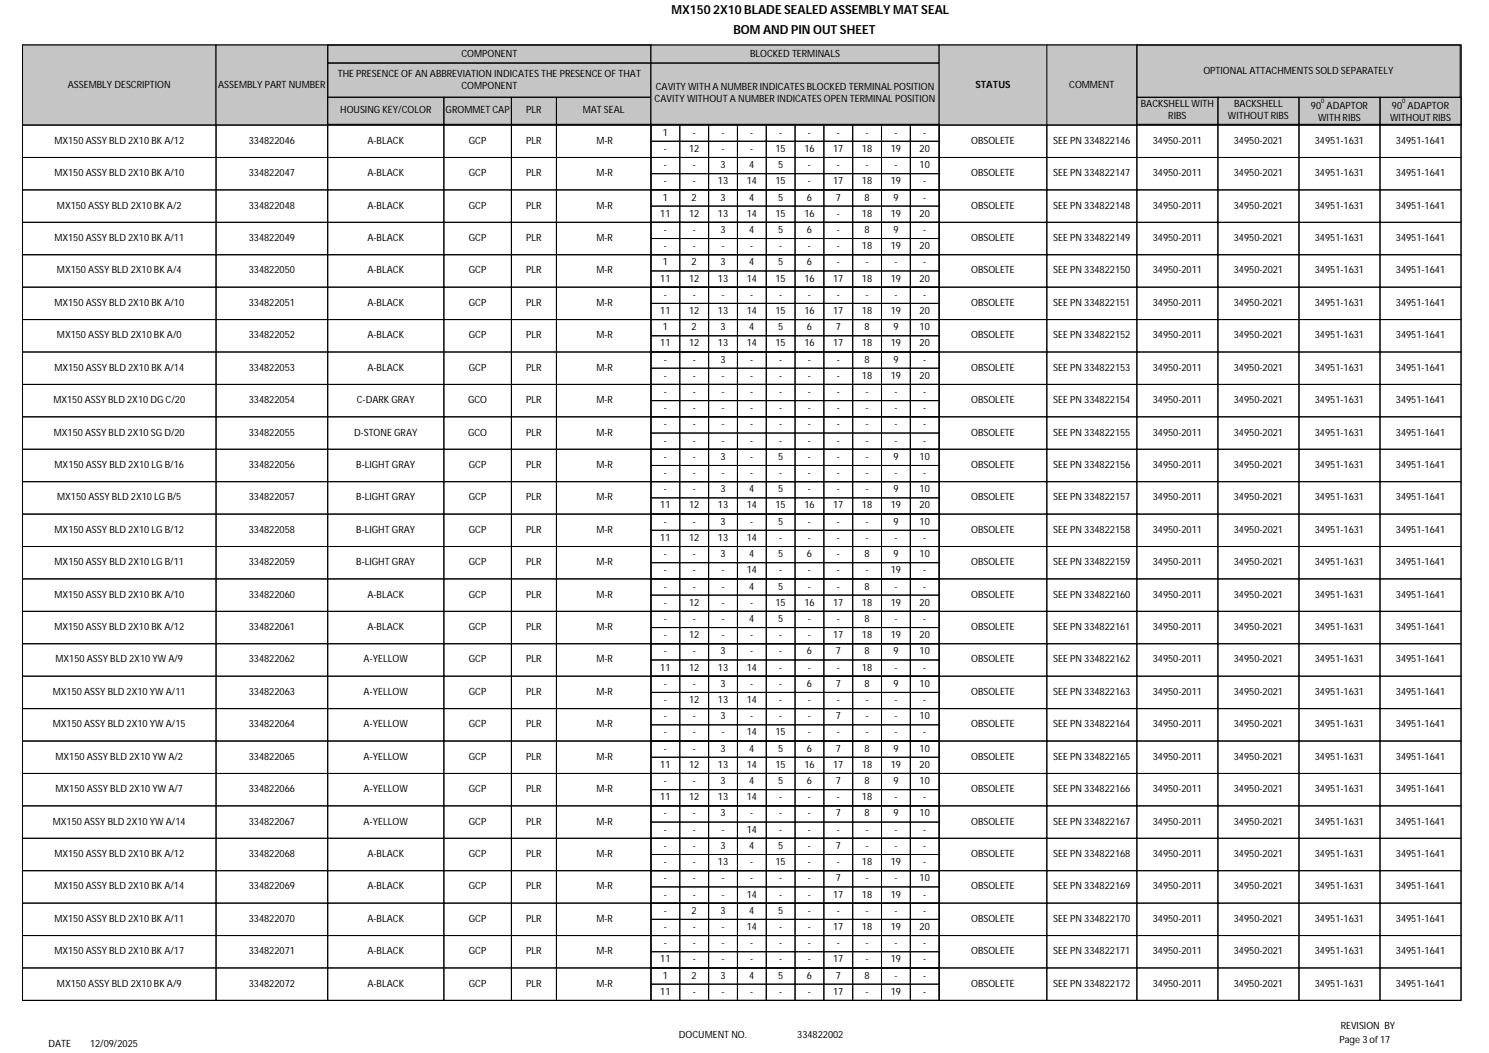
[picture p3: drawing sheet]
<svg xmlns="http://www.w3.org/2000/svg" width="420mm" height="297mm" viewBox="0 0 420 297" stroke-linecap="round" stroke-linejoin="round" font-family="sans-serif">
<defs><g id="words">
<g font-size="3.5">
<text x="189.4" y="4.1">MX150 2X10 BLADE SEALED ASSEMBLY MAT SEAL</text>
<text x="206.9" y="9.5">BOM AND PIN OUT SHEET</text>
</g>
<g font-size="2.8">
<text x="130.1" y="15.9">COMPONENT</text>
<text x="211.6" y="16">BLOCKED TERMINALS</text>
<text x="95.3" y="21.6">THE PRESENCE OF AN ABBREVIATION INDICATES THE PRESENCE OF THAT</text>
<text x="339.4" y="20.8">OPTIONAL ATTACHMENTS SOLD SEPARATELY</text>
<text x="19.1" y="24.7">ASSEMBLY DESCRIPTION</text>
<text x="61.5" y="24.7">ASSEMBLY PART NUMBER</text>
<text x="130.1" y="25">COMPONENT</text>
<text x="184.7" y="28.8">CAVITY WITHOUT A NUMBER INDICATES OPEN TERMINAL POSITION</text>
<text x="185" y="25.4">CAVITY WITH A NUMBER INDICATES BLOCKED TERMINAL POSITION</text>
<text x="275.1" y="24.7">STATUS</text>
<text x="301.6" y="24.7">COMMENT</text>
<text x="95.9" y="31.9">HOUSING KEY/COLOR</text>
<text x="125.7" y="31.9">GROMMET CAP</text>
<text x="148.4" y="31.9">PLR</text>
<text x="164.4" y="31.9">MAT SEAL</text>
<text x="321.8" y="30.3">BACKSHELL WITH</text>
<text x="329.5" y="33.6">RIBS</text>
<text x="346.4" y="33.6">WITHOUT RIBS</text>
<text x="348.1" y="30.3">BACKSHELL</text>
<text x="369.8" y="30.7">90 ADAPTOR</text>
<text x="371.8" y="34.1">WITH RIBS</text>
<text x="392.1" y="34.1">WITHOUT RIBS</text>
<text x="392.6" y="30.7">90 ADAPTOR</text>
<text x="15.3" y="40.5">MX150 ASSY BLD 2X10 BK A/12</text>
<text x="70.2" y="40.5">334822046</text>
<text x="103.6" y="40.5">A-BLACK</text>
<text x="132.2" y="40.5">GCP</text>
<text x="148.4" y="40.5">PLR</text>
<text x="168.3" y="40.5">M-R</text>
<text x="187" y="38.3">1</text>
<text x="195.4" y="38.3">-</text>
<text x="203.5" y="38.3">-</text>
<text x="211.6" y="38.3">-</text>
<text x="219.8" y="38.3">-</text>
<text x="227.9" y="38.3">-</text>
<text x="236" y="38.3">-</text>
<text x="244.1" y="38.3">-</text>
<text x="252.3" y="38.3">-</text>
<text x="260.4" y="38.3">-</text>
<text x="273.9" y="40.5">OBSOLETE</text>
<text x="297.1" y="40.5">SEE PN 334822146</text>
<text x="325.2" y="40.5">34950-2011</text>
<text x="348" y="40.5">34950-2021</text>
<text x="370.9" y="40.5">34951-1631</text>
<text x="393.7" y="40.5">34951-1641</text>
<text x="187.3" y="47.4">-</text>
<text x="187.3" y="42.8">-</text>
<text x="194.4" y="42.8">12</text>
<text x="195.4" y="47.4">-</text>
<text x="203.2" y="47.4">3</text>
<text x="203.5" y="42.8">-</text>
<text x="211.3" y="47.4">4</text>
<text x="211.6" y="42.8">-</text>
<text x="218.8" y="42.8">15</text>
<text x="219.5" y="47.4">5</text>
<text x="226.9" y="42.8">16</text>
<text x="227.9" y="47.4">-</text>
<text x="235" y="42.8">17</text>
<text x="236" y="47.4">-</text>
<text x="243.1" y="42.8">18</text>
<text x="244.1" y="47.4">-</text>
<text x="251.3" y="42.8">19</text>
<text x="252.3" y="47.4">-</text>
<text x="259.4" y="42.8">20</text>
<text x="259.4" y="47.4">10</text>
<text x="15.3" y="49.7">MX150 ASSY BLD 2X10 BK A/10</text>
<text x="70.2" y="49.7">334822047</text>
<text x="103.6" y="49.7">A-BLACK</text>
<text x="132.2" y="49.7">GCP</text>
<text x="148.4" y="49.7">PLR</text>
<text x="168.3" y="49.7">M-R</text>
<text x="187.3" y="52">-</text>
<text x="195.4" y="52">-</text>
<text x="202.5" y="52">13</text>
<text x="210.6" y="52">14</text>
<text x="218.8" y="52">15</text>
<text x="227.9" y="52">-</text>
<text x="235" y="52">17</text>
<text x="243.1" y="52">18</text>
<text x="251.3" y="52">19</text>
<text x="260.4" y="52">-</text>
<text x="273.9" y="49.7">OBSOLETE</text>
<text x="297.1" y="49.7">SEE PN 334822147</text>
<text x="325.2" y="49.7">34950-2011</text>
<text x="348" y="49.7">34950-2021</text>
<text x="370.9" y="49.7">34951-1631</text>
<text x="393.7" y="49.7">34951-1641</text>
<text x="16.1" y="58.8">MX150 ASSY BLD 2X10 BK A/2</text>
<text x="70.2" y="58.8">334822048</text>
<text x="103.6" y="58.8">A-BLACK</text>
<text x="132.2" y="58.8">GCP</text>
<text x="148.4" y="58.8">PLR</text>
<text x="168.3" y="58.8">M-R</text>
<text x="187" y="56.6">1</text>
<text x="195.1" y="56.6">2</text>
<text x="203.2" y="56.6">3</text>
<text x="211.3" y="56.6">4</text>
<text x="219.5" y="56.6">5</text>
<text x="227.6" y="56.6">6</text>
<text x="235.7" y="56.6">7</text>
<text x="243.9" y="56.6">8</text>
<text x="252" y="56.6">9</text>
<text x="260.4" y="56.6">-</text>
<text x="273.9" y="58.8">OBSOLETE</text>
<text x="297.1" y="58.8">SEE PN 334822148</text>
<text x="325.2" y="58.8">34950-2011</text>
<text x="348" y="58.8">34950-2021</text>
<text x="370.9" y="58.8">34951-1631</text>
<text x="393.7" y="58.8">34951-1641</text>
<text x="186.2" y="61.1">11</text>
<text x="187.3" y="65.7">-</text>
<text x="194.4" y="61.1">12</text>
<text x="195.4" y="65.7">-</text>
<text x="202.5" y="61.1">13</text>
<text x="203.2" y="65.7">3</text>
<text x="210.6" y="61.1">14</text>
<text x="211.3" y="65.7">4</text>
<text x="218.8" y="61.1">15</text>
<text x="219.5" y="65.7">5</text>
<text x="226.9" y="61.1">16</text>
<text x="227.6" y="65.7">6</text>
<text x="236" y="61.1">-</text>
<text x="236" y="65.7">-</text>
<text x="243.1" y="61.1">18</text>
<text x="243.9" y="65.7">8</text>
<text x="251.3" y="61.1">19</text>
<text x="252" y="65.7">9</text>
<text x="259.4" y="61.1">20</text>
<text x="260.4" y="65.7">-</text>
<text x="15.3" y="68">MX150 ASSY BLD 2X10 BK A/11</text>
<text x="70.2" y="68">334822049</text>
<text x="103.6" y="68">A-BLACK</text>
<text x="132.2" y="68">GCP</text>
<text x="148.4" y="68">PLR</text>
<text x="168.3" y="68">M-R</text>
<text x="187.3" y="70.3">-</text>
<text x="195.4" y="70.3">-</text>
<text x="203.5" y="70.3">-</text>
<text x="211.6" y="70.3">-</text>
<text x="219.8" y="70.3">-</text>
<text x="227.9" y="70.3">-</text>
<text x="236" y="70.3">-</text>
<text x="243.1" y="70.3">18</text>
<text x="251.3" y="70.3">19</text>
<text x="259.4" y="70.3">20</text>
<text x="273.9" y="68">OBSOLETE</text>
<text x="297.1" y="68">SEE PN 334822149</text>
<text x="325.2" y="68">34950-2011</text>
<text x="348" y="68">34950-2021</text>
<text x="370.9" y="68">34951-1631</text>
<text x="393.7" y="68">34951-1641</text>
<text x="16.1" y="77.1">MX150 ASSY BLD 2X10 BK A/4</text>
<text x="70.2" y="77.1">334822050</text>
<text x="103.6" y="77.1">A-BLACK</text>
<text x="132.2" y="77.1">GCP</text>
<text x="148.4" y="77.1">PLR</text>
<text x="168.3" y="77.1">M-R</text>
<text x="187" y="74.8">1</text>
<text x="195.1" y="74.8">2</text>
<text x="203.2" y="74.8">3</text>
<text x="211.3" y="74.8">4</text>
<text x="219.5" y="74.8">5</text>
<text x="227.6" y="74.8">6</text>
<text x="236" y="74.8">-</text>
<text x="244.1" y="74.8">-</text>
<text x="252.3" y="74.8">-</text>
<text x="260.4" y="74.8">-</text>
<text x="273.9" y="77.1">OBSOLETE</text>
<text x="297.1" y="77.1">SEE PN 334822150</text>
<text x="325.2" y="77.1">34950-2011</text>
<text x="348" y="77.1">34950-2021</text>
<text x="370.9" y="77.1">34951-1631</text>
<text x="393.7" y="77.1">34951-1641</text>
<text x="186.2" y="79.4">11</text>
<text x="187.3" y="84">-</text>
<text x="194.4" y="79.4">12</text>
<text x="195.4" y="84">-</text>
<text x="202.5" y="79.4">13</text>
<text x="203.5" y="84">-</text>
<text x="210.6" y="79.4">14</text>
<text x="211.6" y="84">-</text>
<text x="218.8" y="79.4">15</text>
<text x="219.8" y="84">-</text>
<text x="226.9" y="79.4">16</text>
<text x="227.9" y="84">-</text>
<text x="235" y="79.4">17</text>
<text x="236" y="84">-</text>
<text x="243.1" y="79.4">18</text>
<text x="244.1" y="84">-</text>
<text x="251.3" y="79.4">19</text>
<text x="252.3" y="84">-</text>
<text x="259.4" y="79.4">20</text>
<text x="260.4" y="84">-</text>
<text x="15.3" y="86.3">MX150 ASSY BLD 2X10 BK A/10</text>
<text x="70.2" y="86.3">334822051</text>
<text x="103.6" y="86.3">A-BLACK</text>
<text x="132.2" y="86.3">GCP</text>
<text x="148.4" y="86.3">PLR</text>
<text x="168.3" y="86.3">M-R</text>
<text x="186.2" y="88.6">11</text>
<text x="194.4" y="88.6">12</text>
<text x="202.5" y="88.6">13</text>
<text x="210.6" y="88.6">14</text>
<text x="218.8" y="88.6">15</text>
<text x="226.9" y="88.6">16</text>
<text x="235" y="88.6">17</text>
<text x="243.1" y="88.6">18</text>
<text x="251.3" y="88.6">19</text>
<text x="259.4" y="88.6">20</text>
<text x="273.9" y="86.3">OBSOLETE</text>
<text x="297.1" y="86.3">SEE PN 334822151</text>
<text x="325.2" y="86.3">34950-2011</text>
<text x="348" y="86.3">34950-2021</text>
<text x="370.9" y="86.3">34951-1631</text>
<text x="393.7" y="86.3">34951-1641</text>
<text x="16.1" y="95.4">MX150 ASSY BLD 2X10 BK A/0</text>
<text x="70.2" y="95.4">334822052</text>
<text x="103.6" y="95.4">A-BLACK</text>
<text x="132.2" y="95.4">GCP</text>
<text x="148.4" y="95.4">PLR</text>
<text x="168.3" y="95.4">M-R</text>
<text x="187" y="93.1">1</text>
<text x="195.1" y="93.1">2</text>
<text x="203.2" y="93.1">3</text>
<text x="211.3" y="93.1">4</text>
<text x="219.5" y="93.1">5</text>
<text x="227.6" y="93.1">6</text>
<text x="235.7" y="93.1">7</text>
<text x="243.9" y="93.1">8</text>
<text x="252" y="93.1">9</text>
<text x="259.4" y="93.1">10</text>
<text x="273.9" y="95.4">OBSOLETE</text>
<text x="297.1" y="95.4">SEE PN 334822152</text>
<text x="325.2" y="95.4">34950-2011</text>
<text x="348" y="95.4">34950-2021</text>
<text x="370.9" y="95.4">34951-1631</text>
<text x="393.7" y="95.4">34951-1641</text>
<text x="186.2" y="97.7">11</text>
<text x="194.4" y="97.7">12</text>
<text x="202.5" y="97.7">13</text>
<text x="210.6" y="97.7">14</text>
<text x="218.8" y="97.7">15</text>
<text x="226.9" y="97.7">16</text>
<text x="235" y="97.7">17</text>
<text x="243.1" y="97.7">18</text>
<text x="251.3" y="97.7">19</text>
<text x="259.4" y="97.7">20</text>
<text x="15.3" y="104.6">MX150 ASSY BLD 2X10 BK A/14</text>
<text x="70.2" y="104.6">334822053</text>
<text x="103.6" y="104.6">A-BLACK</text>
<text x="132.2" y="104.6">GCP</text>
<text x="148.4" y="104.6">PLR</text>
<text x="168.3" y="104.6">M-R</text>
<text x="187.3" y="102.3">-</text>
<text x="187.3" y="106.8">-</text>
<text x="195.4" y="102.3">-</text>
<text x="195.4" y="106.8">-</text>
<text x="203.2" y="102.3">3</text>
<text x="203.5" y="106.8">-</text>
<text x="211.6" y="102.3">-</text>
<text x="211.6" y="106.8">-</text>
<text x="219.8" y="102.3">-</text>
<text x="219.8" y="106.8">-</text>
<text x="227.9" y="102.3">-</text>
<text x="227.9" y="106.8">-</text>
<text x="236" y="102.3">-</text>
<text x="236" y="106.8">-</text>
<text x="243.1" y="106.8">18</text>
<text x="243.9" y="102.3">8</text>
<text x="251.3" y="106.8">19</text>
<text x="252" y="102.3">9</text>
<text x="259.4" y="106.8">20</text>
<text x="260.4" y="102.3">-</text>
<text x="273.9" y="104.6">OBSOLETE</text>
<text x="297.1" y="104.6">SEE PN 334822153</text>
<text x="325.2" y="104.6">34950-2011</text>
<text x="348" y="104.6">34950-2021</text>
<text x="370.9" y="104.6">34951-1631</text>
<text x="393.7" y="104.6">34951-1641</text>
<text x="15.1" y="113.7">MX150 ASSY BLD 2X10 DG C/20</text>
<text x="70.2" y="113.7">334822054</text>
<text x="100.6" y="113.7">C-DARK GRAY</text>
<text x="132" y="113.7">GCO</text>
<text x="148.4" y="113.7">PLR</text>
<text x="168.3" y="113.7">M-R</text>
<text x="187.3" y="111.4">-</text>
<text x="195.4" y="111.4">-</text>
<text x="203.5" y="111.4">-</text>
<text x="211.6" y="111.4">-</text>
<text x="219.8" y="111.4">-</text>
<text x="227.9" y="111.4">-</text>
<text x="236" y="111.4">-</text>
<text x="244.1" y="111.4">-</text>
<text x="252.3" y="111.4">-</text>
<text x="260.4" y="111.4">-</text>
<text x="273.9" y="113.7">OBSOLETE</text>
<text x="297.1" y="113.7">SEE PN 334822154</text>
<text x="325.2" y="113.7">34950-2011</text>
<text x="348" y="113.7">34950-2021</text>
<text x="370.9" y="113.7">34951-1631</text>
<text x="393.7" y="113.7">34951-1641</text>
<text x="187.3" y="116">-</text>
<text x="195.4" y="116">-</text>
<text x="203.5" y="116">-</text>
<text x="211.6" y="116">-</text>
<text x="219.8" y="116">-</text>
<text x="227.9" y="116">-</text>
<text x="236" y="116">-</text>
<text x="244.1" y="116">-</text>
<text x="252.3" y="116">-</text>
<text x="260.4" y="116">-</text>
<text x="15.2" y="122.8">MX150 ASSY BLD 2X10 SG D/20</text>
<text x="70.2" y="122.8">334822055</text>
<text x="99.9" y="122.8">D-STONE GRAY</text>
<text x="132" y="122.8">GCO</text>
<text x="148.4" y="122.8">PLR</text>
<text x="168.3" y="122.8">M-R</text>
<text x="187.3" y="120.6">-</text>
<text x="187.3" y="125.1">-</text>
<text x="195.4" y="120.6">-</text>
<text x="195.4" y="125.1">-</text>
<text x="203.5" y="120.6">-</text>
<text x="203.5" y="125.1">-</text>
<text x="211.6" y="120.6">-</text>
<text x="211.6" y="125.1">-</text>
<text x="219.8" y="120.6">-</text>
<text x="219.8" y="125.1">-</text>
<text x="227.9" y="120.6">-</text>
<text x="227.9" y="125.1">-</text>
<text x="236" y="120.6">-</text>
<text x="236" y="125.1">-</text>
<text x="244.1" y="120.6">-</text>
<text x="244.1" y="125.1">-</text>
<text x="252.3" y="120.6">-</text>
<text x="252.3" y="125.1">-</text>
<text x="260.4" y="120.6">-</text>
<text x="260.4" y="125.1">-</text>
<text x="273.9" y="122.8">OBSOLETE</text>
<text x="297.1" y="122.8">SEE PN 334822155</text>
<text x="325.2" y="122.8">34950-2011</text>
<text x="348" y="122.8">34950-2021</text>
<text x="370.9" y="122.8">34951-1631</text>
<text x="393.7" y="122.8">34951-1641</text>
<text x="15.4" y="132">MX150 ASSY BLD 2X10 LG B/16</text>
<text x="70.2" y="132">334822056</text>
<text x="100.5" y="132">B-LIGHT GRAY</text>
<text x="132.2" y="132">GCP</text>
<text x="148.4" y="132">PLR</text>
<text x="168.3" y="132">M-R</text>
<text x="187.3" y="129.7">-</text>
<text x="195.4" y="129.7">-</text>
<text x="203.2" y="129.7">3</text>
<text x="211.6" y="129.7">-</text>
<text x="219.5" y="129.7">5</text>
<text x="227.9" y="129.7">-</text>
<text x="236" y="129.7">-</text>
<text x="244.1" y="129.7">-</text>
<text x="252" y="129.7">9</text>
<text x="259.4" y="129.7">10</text>
<text x="273.9" y="132">OBSOLETE</text>
<text x="297.1" y="132">SEE PN 334822156</text>
<text x="325.2" y="132">34950-2011</text>
<text x="348" y="132">34950-2021</text>
<text x="370.9" y="132">34951-1631</text>
<text x="393.7" y="132">34951-1641</text>
<text x="187.3" y="134.3">-</text>
<text x="195.4" y="134.3">-</text>
<text x="203.5" y="134.3">-</text>
<text x="211.6" y="134.3">-</text>
<text x="219.8" y="134.3">-</text>
<text x="227.9" y="134.3">-</text>
<text x="236" y="134.3">-</text>
<text x="244.1" y="134.3">-</text>
<text x="252.3" y="134.3">-</text>
<text x="260.4" y="134.3">-</text>
<text x="16.1" y="141.1">MX150 ASSY BLD 2X10 LG B/5</text>
<text x="70.2" y="141.1">334822057</text>
<text x="100.5" y="141.1">B-LIGHT GRAY</text>
<text x="132.2" y="141.1">GCP</text>
<text x="148.4" y="141.1">PLR</text>
<text x="168.3" y="141.1">M-R</text>
<text x="186.2" y="143.4">11</text>
<text x="187.3" y="138.8">-</text>
<text x="194.4" y="143.4">12</text>
<text x="195.4" y="138.8">-</text>
<text x="202.5" y="143.4">13</text>
<text x="203.2" y="138.8">3</text>
<text x="210.6" y="143.4">14</text>
<text x="211.3" y="138.8">4</text>
<text x="218.8" y="143.4">15</text>
<text x="219.5" y="138.8">5</text>
<text x="226.9" y="143.4">16</text>
<text x="227.9" y="138.8">-</text>
<text x="235" y="143.4">17</text>
<text x="236" y="138.8">-</text>
<text x="243.1" y="143.4">18</text>
<text x="244.1" y="138.8">-</text>
<text x="251.3" y="143.4">19</text>
<text x="252" y="138.8">9</text>
<text x="259.4" y="138.8">10</text>
<text x="259.4" y="143.4">20</text>
<text x="273.9" y="141.1">OBSOLETE</text>
<text x="297.1" y="141.1">SEE PN 334822157</text>
<text x="325.2" y="141.1">34950-2011</text>
<text x="348" y="141.1">34950-2021</text>
<text x="370.9" y="141.1">34951-1631</text>
<text x="393.7" y="141.1">34951-1641</text>
<text x="187.3" y="148">-</text>
<text x="195.4" y="148">-</text>
<text x="203.2" y="148">3</text>
<text x="211.6" y="148">-</text>
<text x="219.5" y="148">5</text>
<text x="227.9" y="148">-</text>
<text x="236" y="148">-</text>
<text x="244.1" y="148">-</text>
<text x="252" y="148">9</text>
<text x="259.4" y="148">10</text>
<text x="15.4" y="150.3">MX150 ASSY BLD 2X10 LG B/12</text>
<text x="70.2" y="150.3">334822058</text>
<text x="100.5" y="150.3">B-LIGHT GRAY</text>
<text x="132.2" y="150.3">GCP</text>
<text x="148.4" y="150.3">PLR</text>
<text x="168.3" y="150.3">M-R</text>
<text x="186.2" y="152.6">11</text>
<text x="194.4" y="152.6">12</text>
<text x="202.5" y="152.6">13</text>
<text x="210.6" y="152.6">14</text>
<text x="219.8" y="152.6">-</text>
<text x="227.9" y="152.6">-</text>
<text x="236" y="152.6">-</text>
<text x="244.1" y="152.6">-</text>
<text x="252.3" y="152.6">-</text>
<text x="260.4" y="152.6">-</text>
<text x="273.9" y="150.3">OBSOLETE</text>
<text x="297.1" y="150.3">SEE PN 334822158</text>
<text x="325.2" y="150.3">34950-2011</text>
<text x="348" y="150.3">34950-2021</text>
<text x="370.9" y="150.3">34951-1631</text>
<text x="393.7" y="150.3">34951-1641</text>
<text x="15.4" y="159.4">MX150 ASSY BLD 2X10 LG B/11</text>
<text x="70.2" y="159.4">334822059</text>
<text x="100.5" y="159.4">B-LIGHT GRAY</text>
<text x="132.2" y="159.4">GCP</text>
<text x="148.4" y="159.4">PLR</text>
<text x="168.3" y="159.4">M-R</text>
<text x="187.3" y="157.1">-</text>
<text x="187.3" y="161.7">-</text>
<text x="195.4" y="157.1">-</text>
<text x="195.4" y="161.7">-</text>
<text x="203.2" y="157.1">3</text>
<text x="203.5" y="161.7">-</text>
<text x="210.6" y="161.7">14</text>
<text x="211.3" y="157.1">4</text>
<text x="219.5" y="157.1">5</text>
<text x="219.8" y="161.7">-</text>
<text x="227.6" y="157.1">6</text>
<text x="227.9" y="161.7">-</text>
<text x="236" y="157.1">-</text>
<text x="236" y="161.7">-</text>
<text x="243.9" y="157.1">8</text>
<text x="244.1" y="161.7">-</text>
<text x="251.3" y="161.7">19</text>
<text x="252" y="157.1">9</text>
<text x="259.4" y="157.1">10</text>
<text x="260.4" y="161.7">-</text>
<text x="273.9" y="159.4">OBSOLETE</text>
<text x="297.1" y="159.4">SEE PN 334822159</text>
<text x="325.2" y="159.4">34950-2011</text>
<text x="348" y="159.4">34950-2021</text>
<text x="370.9" y="159.4">34951-1631</text>
<text x="393.7" y="159.4">34951-1641</text>
<text x="187.3" y="166.3">-</text>
<text x="195.4" y="166.3">-</text>
<text x="203.5" y="166.3">-</text>
<text x="211.3" y="166.3">4</text>
<text x="219.5" y="166.3">5</text>
<text x="227.9" y="166.3">-</text>
<text x="236" y="166.3">-</text>
<text x="243.9" y="166.3">8</text>
<text x="252.3" y="166.3">-</text>
<text x="260.4" y="166.3">-</text>
<text x="15.3" y="168.6">MX150 ASSY BLD 2X10 BK A/10</text>
<text x="70.2" y="168.6">334822060</text>
<text x="103.6" y="168.6">A-BLACK</text>
<text x="132.2" y="168.6">GCP</text>
<text x="148.4" y="168.6">PLR</text>
<text x="168.3" y="168.6">M-R</text>
<text x="187.3" y="170.9">-</text>
<text x="194.4" y="170.9">12</text>
<text x="203.5" y="170.9">-</text>
<text x="211.6" y="170.9">-</text>
<text x="218.8" y="170.9">15</text>
<text x="226.9" y="170.9">16</text>
<text x="235" y="170.9">17</text>
<text x="243.1" y="170.9">18</text>
<text x="251.3" y="170.9">19</text>
<text x="259.4" y="170.9">20</text>
<text x="273.9" y="168.6">OBSOLETE</text>
<text x="297.1" y="168.6">SEE PN 334822160</text>
<text x="325.2" y="168.6">34950-2011</text>
<text x="348" y="168.6">34950-2021</text>
<text x="370.9" y="168.6">34951-1631</text>
<text x="393.7" y="168.6">34951-1641</text>
<text x="15.3" y="177.7">MX150 ASSY BLD 2X10 BK A/12</text>
<text x="70.2" y="177.7">334822061</text>
<text x="103.6" y="177.7">A-BLACK</text>
<text x="132.2" y="177.7">GCP</text>
<text x="148.4" y="177.7">PLR</text>
<text x="168.3" y="177.7">M-R</text>
<text x="187.3" y="175.4">-</text>
<text x="187.3" y="180">-</text>
<text x="194.4" y="180">12</text>
<text x="195.4" y="175.4">-</text>
<text x="203.5" y="175.4">-</text>
<text x="203.5" y="180">-</text>
<text x="211.3" y="175.4">4</text>
<text x="211.6" y="180">-</text>
<text x="219.5" y="175.4">5</text>
<text x="219.8" y="180">-</text>
<text x="227.9" y="175.4">-</text>
<text x="227.9" y="180">-</text>
<text x="235" y="180">17</text>
<text x="236" y="175.4">-</text>
<text x="243.1" y="180">18</text>
<text x="243.9" y="175.4">8</text>
<text x="251.3" y="180">19</text>
<text x="252.3" y="175.4">-</text>
<text x="259.4" y="180">20</text>
<text x="260.4" y="175.4">-</text>
<text x="273.9" y="177.7">OBSOLETE</text>
<text x="297.1" y="177.7">SEE PN 334822161</text>
<text x="325.2" y="177.7">34950-2011</text>
<text x="348" y="177.7">34950-2021</text>
<text x="370.9" y="177.7">34951-1631</text>
<text x="393.7" y="177.7">34951-1641</text>
<text x="187.3" y="184.6">-</text>
<text x="195.4" y="184.6">-</text>
<text x="203.2" y="184.6">3</text>
<text x="211.6" y="184.6">-</text>
<text x="219.8" y="184.6">-</text>
<text x="227.6" y="184.6">6</text>
<text x="235.7" y="184.6">7</text>
<text x="243.9" y="184.6">8</text>
<text x="252" y="184.6">9</text>
<text x="259.4" y="184.6">10</text>
<text x="15.6" y="186.9">MX150 ASSY BLD 2X10 YW A/9</text>
<text x="70.2" y="186.9">334822062</text>
<text x="102.6" y="186.9">A-YELLOW</text>
<text x="132.2" y="186.9">GCP</text>
<text x="148.4" y="186.9">PLR</text>
<text x="168.3" y="186.9">M-R</text>
<text x="186.2" y="189.1">11</text>
<text x="194.4" y="189.1">12</text>
<text x="202.5" y="189.1">13</text>
<text x="210.6" y="189.1">14</text>
<text x="219.8" y="189.1">-</text>
<text x="227.9" y="189.1">-</text>
<text x="236" y="189.1">-</text>
<text x="243.1" y="189.1">18</text>
<text x="252.3" y="189.1">-</text>
<text x="260.4" y="189.1">-</text>
<text x="273.9" y="186.9">OBSOLETE</text>
<text x="297.1" y="186.9">SEE PN 334822162</text>
<text x="325.2" y="186.9">34950-2011</text>
<text x="348" y="186.9">34950-2021</text>
<text x="370.9" y="186.9">34951-1631</text>
<text x="393.7" y="186.9">34951-1641</text>
<text x="14.9" y="196">MX150 ASSY BLD 2X10 YW A/11</text>
<text x="70.2" y="196">334822063</text>
<text x="102.6" y="196">A-YELLOW</text>
<text x="132.2" y="196">GCP</text>
<text x="148.4" y="196">PLR</text>
<text x="168.3" y="196">M-R</text>
<text x="187.3" y="193.7">-</text>
<text x="195.4" y="193.7">-</text>
<text x="203.2" y="193.7">3</text>
<text x="211.6" y="193.7">-</text>
<text x="219.8" y="193.7">-</text>
<text x="227.6" y="193.7">6</text>
<text x="235.7" y="193.7">7</text>
<text x="243.9" y="193.7">8</text>
<text x="252" y="193.7">9</text>
<text x="259.4" y="193.7">10</text>
<text x="273.9" y="196">OBSOLETE</text>
<text x="297.1" y="196">SEE PN 334822163</text>
<text x="325.2" y="196">34950-2011</text>
<text x="348" y="196">34950-2021</text>
<text x="370.9" y="196">34951-1631</text>
<text x="393.7" y="196">34951-1641</text>
<text x="187.3" y="202.9">-</text>
<text x="187.3" y="198.3">-</text>
<text x="194.4" y="198.3">12</text>
<text x="195.4" y="202.9">-</text>
<text x="202.5" y="198.3">13</text>
<text x="203.2" y="202.9">3</text>
<text x="210.6" y="198.3">14</text>
<text x="211.6" y="202.9">-</text>
<text x="219.8" y="198.3">-</text>
<text x="219.8" y="202.9">-</text>
<text x="227.9" y="198.3">-</text>
<text x="227.9" y="202.9">-</text>
<text x="235.7" y="202.9">7</text>
<text x="236" y="198.3">-</text>
<text x="244.1" y="198.3">-</text>
<text x="244.1" y="202.9">-</text>
<text x="252.3" y="198.3">-</text>
<text x="252.3" y="202.9">-</text>
<text x="259.4" y="202.9">10</text>
<text x="260.4" y="198.3">-</text>
<text x="14.9" y="205.1">MX150 ASSY BLD 2X10 YW A/15</text>
<text x="70.2" y="205.1">334822064</text>
<text x="102.6" y="205.1">A-YELLOW</text>
<text x="132.2" y="205.1">GCP</text>
<text x="148.4" y="205.1">PLR</text>
<text x="168.3" y="205.1">M-R</text>
<text x="187.3" y="207.4">-</text>
<text x="195.4" y="207.4">-</text>
<text x="203.5" y="207.4">-</text>
<text x="210.6" y="207.4">14</text>
<text x="218.8" y="207.4">15</text>
<text x="227.9" y="207.4">-</text>
<text x="236" y="207.4">-</text>
<text x="244.1" y="207.4">-</text>
<text x="252.3" y="207.4">-</text>
<text x="260.4" y="207.4">-</text>
<text x="273.9" y="205.1">OBSOLETE</text>
<text x="297.1" y="205.1">SEE PN 334822164</text>
<text x="325.2" y="205.1">34950-2011</text>
<text x="348" y="205.1">34950-2021</text>
<text x="370.9" y="205.1">34951-1631</text>
<text x="393.7" y="205.1">34951-1641</text>
<text x="15.6" y="214.3">MX150 ASSY BLD 2X10 YW A/2</text>
<text x="70.2" y="214.3">334822065</text>
<text x="102.6" y="214.3">A-YELLOW</text>
<text x="132.2" y="214.3">GCP</text>
<text x="148.4" y="214.3">PLR</text>
<text x="168.3" y="214.3">M-R</text>
<text x="187.3" y="212">-</text>
<text x="195.4" y="212">-</text>
<text x="203.2" y="212">3</text>
<text x="211.3" y="212">4</text>
<text x="219.5" y="212">5</text>
<text x="227.6" y="212">6</text>
<text x="235.7" y="212">7</text>
<text x="243.9" y="212">8</text>
<text x="252" y="212">9</text>
<text x="259.4" y="212">10</text>
<text x="273.9" y="214.3">OBSOLETE</text>
<text x="297.1" y="214.3">SEE PN 334822165</text>
<text x="325.2" y="214.3">34950-2011</text>
<text x="348" y="214.3">34950-2021</text>
<text x="370.9" y="214.3">34951-1631</text>
<text x="393.7" y="214.3">34951-1641</text>
<text x="186.2" y="216.6">11</text>
<text x="187.3" y="221.1">-</text>
<text x="194.4" y="216.6">12</text>
<text x="195.4" y="221.1">-</text>
<text x="202.5" y="216.6">13</text>
<text x="203.2" y="221.1">3</text>
<text x="210.6" y="216.6">14</text>
<text x="211.3" y="221.1">4</text>
<text x="218.8" y="216.6">15</text>
<text x="219.5" y="221.1">5</text>
<text x="226.9" y="216.6">16</text>
<text x="227.6" y="221.1">6</text>
<text x="235" y="216.6">17</text>
<text x="235.7" y="221.1">7</text>
<text x="243.1" y="216.6">18</text>
<text x="243.9" y="221.1">8</text>
<text x="251.3" y="216.6">19</text>
<text x="252" y="221.1">9</text>
<text x="259.4" y="216.6">20</text>
<text x="259.4" y="221.1">10</text>
<text x="15.6" y="223.4">MX150 ASSY BLD 2X10 YW A/7</text>
<text x="70.2" y="223.4">334822066</text>
<text x="102.6" y="223.4">A-YELLOW</text>
<text x="132.2" y="223.4">GCP</text>
<text x="148.4" y="223.4">PLR</text>
<text x="168.3" y="223.4">M-R</text>
<text x="186.2" y="225.7">11</text>
<text x="194.4" y="225.7">12</text>
<text x="202.5" y="225.7">13</text>
<text x="210.6" y="225.7">14</text>
<text x="219.8" y="225.7">-</text>
<text x="227.9" y="225.7">-</text>
<text x="236" y="225.7">-</text>
<text x="243.1" y="225.7">18</text>
<text x="252.3" y="225.7">-</text>
<text x="260.4" y="225.7">-</text>
<text x="273.9" y="223.4">OBSOLETE</text>
<text x="297.1" y="223.4">SEE PN 334822166</text>
<text x="325.2" y="223.4">34950-2011</text>
<text x="348" y="223.4">34950-2021</text>
<text x="370.9" y="223.4">34951-1631</text>
<text x="393.7" y="223.4">34951-1641</text>
<text x="14.9" y="232.6">MX150 ASSY BLD 2X10 YW A/14</text>
<text x="70.2" y="232.6">334822067</text>
<text x="102.6" y="232.6">A-YELLOW</text>
<text x="132.2" y="232.6">GCP</text>
<text x="148.4" y="232.6">PLR</text>
<text x="168.3" y="232.6">M-R</text>
<text x="187.3" y="230.3">-</text>
<text x="195.4" y="230.3">-</text>
<text x="203.2" y="230.3">3</text>
<text x="211.6" y="230.3">-</text>
<text x="219.8" y="230.3">-</text>
<text x="227.9" y="230.3">-</text>
<text x="235.7" y="230.3">7</text>
<text x="243.9" y="230.3">8</text>
<text x="252" y="230.3">9</text>
<text x="259.4" y="230.3">10</text>
<text x="273.9" y="232.6">OBSOLETE</text>
<text x="297.1" y="232.6">SEE PN 334822167</text>
<text x="325.2" y="232.6">34950-2011</text>
<text x="348" y="232.6">34950-2021</text>
<text x="370.9" y="232.6">34951-1631</text>
<text x="393.7" y="232.6">34951-1641</text>
<text x="187.3" y="239.4">-</text>
<text x="187.3" y="234.9">-</text>
<text x="195.4" y="234.9">-</text>
<text x="195.4" y="239.4">-</text>
<text x="203.2" y="239.4">3</text>
<text x="203.5" y="234.9">-</text>
<text x="210.6" y="234.9">14</text>
<text x="211.3" y="239.4">4</text>
<text x="219.5" y="239.4">5</text>
<text x="219.8" y="234.9">-</text>
<text x="227.9" y="234.9">-</text>
<text x="227.9" y="239.4">-</text>
<text x="235.7" y="239.4">7</text>
<text x="236" y="234.9">-</text>
<text x="244.1" y="234.9">-</text>
<text x="244.1" y="239.4">-</text>
<text x="252.3" y="234.9">-</text>
<text x="252.3" y="239.4">-</text>
<text x="260.4" y="234.9">-</text>
<text x="260.4" y="239.4">-</text>
<text x="15.3" y="241.7">MX150 ASSY BLD 2X10 BK A/12</text>
<text x="70.2" y="241.7">334822068</text>
<text x="103.6" y="241.7">A-BLACK</text>
<text x="132.2" y="241.7">GCP</text>
<text x="148.4" y="241.7">PLR</text>
<text x="168.3" y="241.7">M-R</text>
<text x="187.3" y="244">-</text>
<text x="195.4" y="244">-</text>
<text x="202.5" y="244">13</text>
<text x="211.6" y="244">-</text>
<text x="218.8" y="244">15</text>
<text x="227.9" y="244">-</text>
<text x="236" y="244">-</text>
<text x="243.1" y="244">18</text>
<text x="251.3" y="244">19</text>
<text x="260.4" y="244">-</text>
<text x="273.9" y="241.7">OBSOLETE</text>
<text x="297.1" y="241.7">SEE PN 334822168</text>
<text x="325.2" y="241.7">34950-2011</text>
<text x="348" y="241.7">34950-2021</text>
<text x="370.9" y="241.7">34951-1631</text>
<text x="393.7" y="241.7">34951-1641</text>
<text x="15.3" y="250.9">MX150 ASSY BLD 2X10 BK A/14</text>
<text x="70.2" y="250.9">334822069</text>
<text x="103.6" y="250.9">A-BLACK</text>
<text x="132.2" y="250.9">GCP</text>
<text x="148.4" y="250.9">PLR</text>
<text x="168.3" y="250.9">M-R</text>
<text x="187.3" y="248.6">-</text>
<text x="195.4" y="248.6">-</text>
<text x="203.5" y="248.6">-</text>
<text x="211.6" y="248.6">-</text>
<text x="219.8" y="248.6">-</text>
<text x="227.9" y="248.6">-</text>
<text x="235.7" y="248.6">7</text>
<text x="244.1" y="248.6">-</text>
<text x="252.3" y="248.6">-</text>
<text x="259.4" y="248.6">10</text>
<text x="273.9" y="250.9">OBSOLETE</text>
<text x="297.1" y="250.9">SEE PN 334822169</text>
<text x="325.2" y="250.9">34950-2011</text>
<text x="348" y="250.9">34950-2021</text>
<text x="370.9" y="250.9">34951-1631</text>
<text x="393.7" y="250.9">34951-1641</text>
<text x="187.3" y="257.7">-</text>
<text x="187.3" y="253.1">-</text>
<text x="195.1" y="257.7">2</text>
<text x="195.4" y="253.1">-</text>
<text x="203.2" y="257.7">3</text>
<text x="203.5" y="253.1">-</text>
<text x="210.6" y="253.1">14</text>
<text x="211.3" y="257.7">4</text>
<text x="219.5" y="257.7">5</text>
<text x="219.8" y="253.1">-</text>
<text x="227.9" y="253.1">-</text>
<text x="227.9" y="257.7">-</text>
<text x="235" y="253.1">17</text>
<text x="236" y="257.7">-</text>
<text x="243.1" y="253.1">18</text>
<text x="244.1" y="257.7">-</text>
<text x="251.3" y="253.1">19</text>
<text x="252.3" y="257.7">-</text>
<text x="260.4" y="253.1">-</text>
<text x="260.4" y="257.7">-</text>
<text x="15.3" y="260">MX150 ASSY BLD 2X10 BK A/11</text>
<text x="70.2" y="260">334822070</text>
<text x="103.6" y="260">A-BLACK</text>
<text x="132.2" y="260">GCP</text>
<text x="148.4" y="260">PLR</text>
<text x="168.3" y="260">M-R</text>
<text x="187.3" y="262.3">-</text>
<text x="195.4" y="262.3">-</text>
<text x="203.5" y="262.3">-</text>
<text x="210.6" y="262.3">14</text>
<text x="219.8" y="262.3">-</text>
<text x="227.9" y="262.3">-</text>
<text x="235" y="262.3">17</text>
<text x="243.1" y="262.3">18</text>
<text x="251.3" y="262.3">19</text>
<text x="259.4" y="262.3">20</text>
<text x="273.9" y="260">OBSOLETE</text>
<text x="297.1" y="260">SEE PN 334822170</text>
<text x="325.2" y="260">34950-2011</text>
<text x="348" y="260">34950-2021</text>
<text x="370.9" y="260">34951-1631</text>
<text x="393.7" y="260">34951-1641</text>
<text x="15.3" y="269.1">MX150 ASSY BLD 2X10 BK A/17</text>
<text x="70.2" y="269.1">334822071</text>
<text x="103.6" y="269.1">A-BLACK</text>
<text x="132.2" y="269.1">GCP</text>
<text x="148.4" y="269.1">PLR</text>
<text x="168.3" y="269.1">M-R</text>
<text x="187.3" y="266.9">-</text>
<text x="195.4" y="266.9">-</text>
<text x="203.5" y="266.9">-</text>
<text x="211.6" y="266.9">-</text>
<text x="219.8" y="266.9">-</text>
<text x="227.9" y="266.9">-</text>
<text x="236" y="266.9">-</text>
<text x="244.1" y="266.9">-</text>
<text x="252.3" y="266.9">-</text>
<text x="260.4" y="266.9">-</text>
<text x="273.9" y="269.1">OBSOLETE</text>
<text x="297.1" y="269.1">SEE PN 334822171</text>
<text x="325.2" y="269.1">34950-2011</text>
<text x="348" y="269.1">34950-2021</text>
<text x="370.9" y="269.1">34951-1631</text>
<text x="393.7" y="269.1">34951-1641</text>
<text x="186.2" y="271.4">11</text>
<text x="195.4" y="271.4">-</text>
<text x="203.5" y="271.4">-</text>
<text x="211.6" y="271.4">-</text>
<text x="219.8" y="271.4">-</text>
<text x="227.9" y="271.4">-</text>
<text x="235" y="271.4">17</text>
<text x="244.1" y="271.4">-</text>
<text x="251.3" y="271.4">19</text>
<text x="260.4" y="271.4">-</text>
<text x="16.1" y="278.3">MX150 ASSY BLD 2X10 BK A/9</text>
<text x="70.2" y="278.3">334822072</text>
<text x="103.6" y="278.3">A-BLACK</text>
<text x="132.2" y="278.3">GCP</text>
<text x="148.4" y="278.3">PLR</text>
<text x="168.3" y="278.3">M-R</text>
<text x="186.2" y="280.6">11</text>
<text x="187" y="276">1</text>
<text x="195.1" y="276">2</text>
<text x="195.4" y="280.6">-</text>
<text x="203.2" y="276">3</text>
<text x="203.5" y="280.6">-</text>
<text x="211.3" y="276">4</text>
<text x="211.6" y="280.6">-</text>
<text x="219.5" y="276">5</text>
<text x="219.8" y="280.6">-</text>
<text x="227.6" y="276">6</text>
<text x="227.9" y="280.6">-</text>
<text x="235" y="280.6">17</text>
<text x="235.7" y="276">7</text>
<text x="243.9" y="276">8</text>
<text x="244.1" y="280.6">-</text>
<text x="251.3" y="280.6">19</text>
<text x="252.3" y="276">-</text>
<text x="260.4" y="276">-</text>
<text x="260.4" y="280.6">-</text>
<text x="273.9" y="278.3">OBSOLETE</text>
<text x="297.1" y="278.3">SEE PN 334822172</text>
<text x="325.2" y="278.3">34950-2011</text>
<text x="348" y="278.3">34950-2021</text>
<text x="370.9" y="278.3">34951-1631</text>
<text x="393.7" y="278.3">34951-1641</text>
<text x="191.5" y="292.8">DOCUMENT NO.</text>
<text x="224.9" y="292.8">334822002</text>
<text x="378.2" y="290.3">REVISION BY</text>
<text x="13.7" y="295.3">DATE</text>
<text x="25.4" y="295.3">12/09/2025</text>
<text x="377.8" y="294.2">Page 3 of 17</text>
</g>
<g font-size="1.8">
<text x="372.7" y="29">0</text>
<text x="395.5" y="29">0</text>
</g>
</g></defs>
<path d="M6.3 12.7h405.8v269.5h-405.8z" fill="none" stroke="#000" stroke-width=".28"/>
<path d="M6.3 12.7h54.6v22.6h-54.6z" fill="#c9c6b8"/>
<path d="M6.3 12.7h54.6v22.6h-54.6z" fill="none" stroke="#000" stroke-width=".28"/>
<path d="M60.9 12.7h31.5v22.6h-31.5z" fill="#c9c6b8"/>
<path d="M60.9 12.7h31.5v22.6h-31.5z" fill="none" stroke="#000" stroke-width=".28"/>
<path d="M92.4 12.7h91.2v22.6h-91.2z" fill="#c9c6b8"/>
<path d="M92.4 12.7h91.2v22.6h-91.2zM92.5 12.7h91.1v5.1h-91.1zM92.5 17.8h91.1v9.6h-91.1zM92.4 27.4h32.8v7.7h-32.8zM125.2 27.4h19.1v7.7h-19.1zM144.3 27.4h12.7v7.7h-12.7zM157 27.4h26.6v7.7h-26.6z" fill="none" stroke="#000" stroke-width=".28"/>
<path d="M183.6 12.7h81.3v22.6h-81.3z" fill="#c9c6b8"/>
<path d="M183.6 12.7h81.3v5.1h-81.3zM183.6 17.8h81.3v17.3h-81.3z" fill="none" stroke="#000" stroke-width=".28"/>
<path d="M264.9 12.7h30.4v22.6h-30.4z" fill="#c9c6b8"/>
<path d="M264.9 12.7h30.4v22.6h-30.4z" fill="none" stroke="#000" stroke-width=".28"/>
<path d="M295.3 12.7h25.4v22.6h-25.4z" fill="#c9c6b8"/>
<path d="M295.3 12.7h25.4v22.6h-25.4z" fill="none" stroke="#000" stroke-width=".28"/>
<path d="M320.7 12.7h91.4v22.6h-91.4z" fill="#c9c6b8"/>
<g fill="none" stroke="#000" stroke-width=".28">
<path d="M320.7 12.7h91.4v22.6h-91.4zM320.7 12.7h91.2v14.7h-91.2zM6.3 35.3h54.6v9.1h-54.6zM60.9 35.3h31.5v9.1h-31.5zM92.4 35.3h32.8v9.1h-32.8zM125.2 35.3h19.1v9.1h-19.1zM144.3 35.3h12.7v9.1h-12.7zM157 35.3h26.6v9.1h-26.6zM183.6 35.3h81.3v9.1h-81.3zM183.6 35.3h8.2v4.5h-8.2zM183.6 39.8h8.2v4.6h-8.2zM191.8 35.3h8.1v4.5h-8.1z"/>
<path d="M191.8 39.8h8.1v4.6h-8.1zM199.9 35.3h8.1v4.5h-8.1zM199.9 39.8h8.1v4.6h-8.1zM208 35.3h8.1v4.5h-8.1zM208 39.8h8.1v4.6h-8.1zM216.1 35.3h8.2v4.5h-8.2zM216.1 39.8h8.2v4.6h-8.2zM224.3 35.3h8.1v4.5h-8.1zM224.3 39.8h8.1v4.6h-8.1zM232.4 35.3h8.1v4.5h-8.1zM232.4 39.8h8.1v4.6h-8.1zM240.5 35.3h8.1v4.5h-8.1z"/>
<path d="M240.5 39.8h8.1v4.6h-8.1zM248.6 35.3h8.2v4.5h-8.2zM248.6 39.8h8.2v4.6h-8.2zM256.8 35.3h8.1v4.5h-8.1zM256.8 39.8h8.1v4.6h-8.1zM264.9 35.3h30.4v9.1h-30.4zM295.3 35.3h25.4v9.1h-25.4zM320.7 27.4h22.8v7.7h-22.8zM320.7 35.3h22.8v9.1h-22.8zM343.5 27.4h22.9v7.7h-22.9zM343.5 35.3h22.9v9.1h-22.9zM366.4 27.4h22.9v7.7h-22.9z"/>
<path d="M366.4 35.3h22.9v9.1h-22.9zM389.3 27.4h22.8v7.7h-22.8zM389.3 35.3h22.8v9.1h-22.8zM6.3 44.4h54.6v9.2h-54.6zM6.3 53.6h54.6v9.1h-54.6zM60.9 44.4h31.5v9.2h-31.5zM60.9 53.6h31.5v9.1h-31.5zM92.4 44.4h32.8v9.2h-32.8zM92.4 53.6h32.8v9.1h-32.8zM125.2 44.4h19.1v9.2h-19.1zM125.2 53.6h19.1v9.1h-19.1zM144.3 44.4h12.7v9.2h-12.7z"/>
<path d="M144.3 53.6h12.7v9.1h-12.7zM157 44.4h26.6v9.2h-26.6zM157 53.6h26.6v9.1h-26.6zM183.6 44.4h81.3v9.2h-81.3zM183.6 44.4h8.2v4.6h-8.2zM183.6 53.6h81.3v9.1h-81.3zM183.6 53.6h8.2v4.5h-8.2zM183.6 49h8.2v4.6h-8.2zM183.6 58.1h8.2v4.6h-8.2zM191.8 44.4h8.1v4.6h-8.1zM191.8 49h8.1v4.6h-8.1zM191.8 53.6h8.1v4.5h-8.1z"/>
<path d="M191.8 58.1h8.1v4.6h-8.1zM199.9 44.4h8.1v4.6h-8.1zM199.9 49h8.1v4.6h-8.1zM199.9 53.6h8.1v4.5h-8.1zM199.9 58.1h8.1v4.6h-8.1zM208 44.4h8.1v4.6h-8.1zM208 49h8.1v4.6h-8.1zM208 53.6h8.1v4.5h-8.1zM208 58.1h8.1v4.6h-8.1zM216.1 44.4h8.2v4.6h-8.2zM216.1 49h8.2v4.6h-8.2zM216.1 53.6h8.2v4.5h-8.2z"/>
<path d="M216.1 58.1h8.2v4.6h-8.2zM224.3 44.4h8.1v4.6h-8.1zM224.3 49h8.1v4.6h-8.1zM224.3 53.6h8.1v4.5h-8.1zM224.3 58.1h8.1v4.6h-8.1zM232.4 44.4h8.1v4.6h-8.1zM232.4 49h8.1v4.6h-8.1zM232.4 53.6h8.1v4.5h-8.1zM232.4 58.1h8.1v4.6h-8.1zM240.5 44.4h8.1v4.6h-8.1zM240.5 49h8.1v4.6h-8.1zM240.5 53.6h8.1v4.5h-8.1z"/>
<path d="M240.5 58.1h8.1v4.6h-8.1zM248.6 44.4h8.2v4.6h-8.2zM248.6 49h8.2v4.6h-8.2zM248.6 53.6h8.2v4.5h-8.2zM248.6 58.1h8.2v4.6h-8.2zM256.8 44.4h8.1v4.6h-8.1zM256.8 49h8.1v4.6h-8.1zM256.8 53.6h8.1v4.5h-8.1zM256.8 58.1h8.1v4.6h-8.1zM264.9 44.4h30.4v9.2h-30.4zM264.9 53.6h30.4v9.1h-30.4zM295.3 44.4h25.4v9.2h-25.4z"/>
<path d="M295.3 53.6h25.4v9.1h-25.4zM320.7 44.4h22.8v9.2h-22.8zM320.7 53.6h22.8v9.1h-22.8zM343.5 44.4h22.9v9.2h-22.9zM343.5 53.6h22.9v9.1h-22.9zM366.4 44.4h22.9v9.2h-22.9zM366.4 53.6h22.9v9.1h-22.9zM389.3 44.4h22.8v9.2h-22.8zM389.3 53.6h22.8v9.1h-22.8zM6.3 62.7h54.6v9.1h-54.6zM6.3 71.8h54.6v9.2h-54.6zM60.9 62.7h31.5v9.1h-31.5z"/>
<path d="M60.9 71.8h31.5v9.2h-31.5zM92.4 62.7h32.8v9.1h-32.8zM92.4 71.8h32.8v9.2h-32.8zM125.2 62.7h19.1v9.1h-19.1zM125.2 71.8h19.1v9.2h-19.1zM144.3 62.7h12.7v9.1h-12.7zM144.3 71.8h12.7v9.2h-12.7zM157 62.7h26.6v9.1h-26.6zM157 71.8h26.6v9.2h-26.6zM183.6 62.7h81.3v9.1h-81.3zM183.6 62.7h8.2v4.6h-8.2zM183.6 71.8h81.3v9.2h-81.3z"/>
<path d="M183.6 71.8h8.2v4.6h-8.2zM183.6 67.3h8.2v4.5h-8.2zM183.6 76.4h8.2v4.6h-8.2zM191.8 62.7h8.1v4.6h-8.1zM191.8 67.3h8.1v4.5h-8.1zM191.8 71.8h8.1v4.6h-8.1zM191.8 76.4h8.1v4.6h-8.1zM199.9 62.7h8.1v4.6h-8.1zM199.9 67.3h8.1v4.5h-8.1zM199.9 71.8h8.1v4.6h-8.1zM199.9 76.4h8.1v4.6h-8.1zM208 62.7h8.1v4.6h-8.1z"/>
<path d="M208 67.3h8.1v4.5h-8.1zM208 71.8h8.1v4.6h-8.1zM208 76.4h8.1v4.6h-8.1zM216.1 62.7h8.2v4.6h-8.2zM216.1 67.3h8.2v4.5h-8.2zM216.1 71.8h8.2v4.6h-8.2zM216.1 76.4h8.2v4.6h-8.2zM224.3 62.7h8.1v4.6h-8.1zM224.3 67.3h8.1v4.5h-8.1zM224.3 71.8h8.1v4.6h-8.1zM224.3 76.4h8.1v4.6h-8.1zM232.4 62.7h8.1v4.6h-8.1z"/>
<path d="M232.4 67.3h8.1v4.5h-8.1zM232.4 71.8h8.1v4.6h-8.1zM232.4 76.4h8.1v4.6h-8.1zM240.5 62.7h8.1v4.6h-8.1zM240.5 67.3h8.1v4.5h-8.1zM240.5 71.8h8.1v4.6h-8.1zM240.5 76.4h8.1v4.6h-8.1zM248.6 62.7h8.2v4.6h-8.2zM248.6 67.3h8.2v4.5h-8.2zM248.6 71.8h8.2v4.6h-8.2zM248.6 76.4h8.2v4.6h-8.2zM256.8 62.7h8.1v4.6h-8.1z"/>
<path d="M256.8 67.3h8.1v4.5h-8.1zM256.8 71.8h8.1v4.6h-8.1zM256.8 76.4h8.1v4.6h-8.1zM264.9 62.7h30.4v9.1h-30.4zM264.9 71.8h30.4v9.2h-30.4zM295.3 62.7h25.4v9.1h-25.4zM295.3 71.8h25.4v9.2h-25.4zM320.7 62.7h22.8v9.1h-22.8zM320.7 71.8h22.8v9.2h-22.8zM343.5 62.7h22.9v9.1h-22.9zM343.5 71.8h22.9v9.2h-22.9zM366.4 62.7h22.9v9.1h-22.9z"/>
<path d="M366.4 71.8h22.9v9.2h-22.9zM389.3 62.7h22.8v9.1h-22.8zM389.3 71.8h22.8v9.2h-22.8zM6.3 81h54.6v9.1h-54.6zM6.3 90.1h54.6v9.2h-54.6zM6.3 99.3h54.6v9.1h-54.6zM60.9 81h31.5v9.1h-31.5zM60.9 90.1h31.5v9.2h-31.5zM60.9 99.3h31.5v9.1h-31.5zM92.4 81h32.8v9.1h-32.8zM92.4 90.1h32.8v9.2h-32.8zM92.4 99.3h32.8v9.1h-32.8z"/>
<path d="M125.2 81h19.1v9.1h-19.1zM125.2 90.1h19.1v9.2h-19.1zM125.2 99.3h19.1v9.1h-19.1zM144.3 81h12.7v9.1h-12.7zM144.3 90.1h12.7v9.2h-12.7zM144.3 99.3h12.7v9.1h-12.7zM157 81h26.6v9.1h-26.6zM157 90.1h26.6v9.2h-26.6zM157 99.3h26.6v9.1h-26.6zM183.6 81h81.3v9.1h-81.3zM183.6 81h8.2v4.6h-8.2zM183.6 90.1h81.3v9.2h-81.3z"/>
<path d="M183.6 90.1h8.2v4.6h-8.2zM183.6 99.3h81.3v9.1h-81.3zM183.6 99.3h8.2v4.6h-8.2zM183.6 85.6h8.2v4.5h-8.2zM183.6 94.7h8.2v4.6h-8.2zM191.8 81h8.1v4.6h-8.1zM191.8 85.6h8.1v4.5h-8.1zM191.8 90.1h8.1v4.6h-8.1zM191.8 94.7h8.1v4.6h-8.1zM191.8 99.3h8.1v4.6h-8.1zM199.9 81h8.1v4.6h-8.1zM199.9 85.6h8.1v4.5h-8.1z"/>
<path d="M199.9 90.1h8.1v4.6h-8.1zM199.9 94.7h8.1v4.6h-8.1zM199.9 99.3h8.1v4.6h-8.1zM208 81h8.1v4.6h-8.1zM208 85.6h8.1v4.5h-8.1zM208 90.1h8.1v4.6h-8.1zM208 94.7h8.1v4.6h-8.1zM208 99.3h8.1v4.6h-8.1zM216.1 81h8.2v4.6h-8.2zM216.1 85.6h8.2v4.5h-8.2zM216.1 90.1h8.2v4.6h-8.2zM216.1 94.7h8.2v4.6h-8.2z"/>
<path d="M216.1 99.3h8.2v4.6h-8.2zM224.3 81h8.1v4.6h-8.1zM224.3 85.6h8.1v4.5h-8.1zM224.3 90.1h8.1v4.6h-8.1zM224.3 94.7h8.1v4.6h-8.1zM224.3 99.3h8.1v4.6h-8.1zM232.4 81h8.1v4.6h-8.1zM232.4 85.6h8.1v4.5h-8.1zM232.4 90.1h8.1v4.6h-8.1zM232.4 94.7h8.1v4.6h-8.1zM232.4 99.3h8.1v4.6h-8.1zM240.5 81h8.1v4.6h-8.1z"/>
<path d="M240.5 85.6h8.1v4.5h-8.1zM240.5 90.1h8.1v4.6h-8.1zM240.5 94.7h8.1v4.6h-8.1zM240.5 99.3h8.1v4.6h-8.1zM248.6 81h8.2v4.6h-8.2zM248.6 85.6h8.2v4.5h-8.2zM248.6 90.1h8.2v4.6h-8.2zM248.6 94.7h8.2v4.6h-8.2zM248.6 99.3h8.2v4.6h-8.2zM256.8 81h8.1v4.6h-8.1zM256.8 85.6h8.1v4.5h-8.1zM256.8 90.1h8.1v4.6h-8.1z"/>
<path d="M256.8 94.7h8.1v4.6h-8.1zM256.8 99.3h8.1v4.6h-8.1zM264.9 81h30.4v9.1h-30.4zM264.9 90.1h30.4v9.2h-30.4zM264.9 99.3h30.4v9.1h-30.4zM295.3 81h25.4v9.1h-25.4zM295.3 90.1h25.4v9.2h-25.4zM295.3 99.3h25.4v9.1h-25.4zM320.7 81h22.8v9.1h-22.8zM320.7 90.1h22.8v9.2h-22.8zM320.7 99.3h22.8v9.1h-22.8zM343.5 81h22.9v9.1h-22.9z"/>
<path d="M343.5 90.1h22.9v9.2h-22.9zM343.5 99.3h22.9v9.1h-22.9zM366.4 81h22.9v9.1h-22.9zM366.4 90.1h22.9v9.2h-22.9zM366.4 99.3h22.9v9.1h-22.9zM389.3 81h22.8v9.1h-22.8zM389.3 90.1h22.8v9.2h-22.8zM389.3 99.3h22.8v9.1h-22.8zM6.3 108.4h54.6v9.2h-54.6zM6.3 117.6h54.6v9.1h-54.6zM60.9 108.4h31.5v9.2h-31.5zM60.9 117.6h31.5v9.1h-31.5z"/>
<path d="M92.4 108.4h32.8v9.2h-32.8zM92.4 117.6h32.8v9.1h-32.8zM125.2 108.4h19.1v9.2h-19.1zM125.2 117.6h19.1v9.1h-19.1zM144.3 108.4h12.7v9.2h-12.7zM144.3 117.6h12.7v9.1h-12.7zM157 108.4h26.6v9.2h-26.6zM157 117.6h26.6v9.1h-26.6zM183.6 108.4h81.3v9.2h-81.3zM183.6 108.4h8.2v4.6h-8.2zM183.6 117.6h81.3v9.1h-81.3zM183.6 117.6h8.2v4.5h-8.2z"/>
<path d="M183.6 103.9h8.2v4.5h-8.2zM183.6 113h8.2v4.6h-8.2zM191.8 103.9h8.1v4.5h-8.1zM191.8 108.4h8.1v4.6h-8.1zM191.8 113h8.1v4.6h-8.1zM191.8 117.6h8.1v4.5h-8.1zM199.9 103.9h8.1v4.5h-8.1zM199.9 108.4h8.1v4.6h-8.1zM199.9 113h8.1v4.6h-8.1zM199.9 117.6h8.1v4.5h-8.1zM208 103.9h8.1v4.5h-8.1zM208 108.4h8.1v4.6h-8.1z"/>
<path d="M208 113h8.1v4.6h-8.1zM208 117.6h8.1v4.5h-8.1zM216.1 103.9h8.2v4.5h-8.2zM216.1 108.4h8.2v4.6h-8.2zM216.1 113h8.2v4.6h-8.2zM216.1 117.6h8.2v4.5h-8.2zM224.3 103.9h8.1v4.5h-8.1zM224.3 108.4h8.1v4.6h-8.1zM224.3 113h8.1v4.6h-8.1zM224.3 117.6h8.1v4.5h-8.1zM232.4 103.9h8.1v4.5h-8.1zM232.4 108.4h8.1v4.6h-8.1z"/>
<path d="M232.4 113h8.1v4.6h-8.1zM232.4 117.6h8.1v4.5h-8.1zM240.5 103.9h8.1v4.5h-8.1zM240.5 108.4h8.1v4.6h-8.1zM240.5 113h8.1v4.6h-8.1zM240.5 117.6h8.1v4.5h-8.1zM248.6 103.9h8.2v4.5h-8.2zM248.6 108.4h8.2v4.6h-8.2zM248.6 113h8.2v4.6h-8.2zM248.6 117.6h8.2v4.5h-8.2zM256.8 103.9h8.1v4.5h-8.1zM256.8 108.4h8.1v4.6h-8.1z"/>
<path d="M256.8 113h8.1v4.6h-8.1zM256.8 117.6h8.1v4.5h-8.1zM264.9 108.4h30.4v9.2h-30.4zM264.9 117.6h30.4v9.1h-30.4zM295.3 108.4h25.4v9.2h-25.4zM295.3 117.6h25.4v9.1h-25.4zM320.7 108.4h22.8v9.2h-22.8zM320.7 117.6h22.8v9.1h-22.8zM343.5 108.4h22.9v9.2h-22.9zM343.5 117.6h22.9v9.1h-22.9zM366.4 108.4h22.9v9.2h-22.9zM366.4 117.6h22.9v9.1h-22.9z"/>
<path d="M389.3 108.4h22.8v9.2h-22.8zM389.3 117.6h22.8v9.1h-22.8zM6.3 126.7h54.6v9.2h-54.6zM6.3 135.9h54.6v9.1h-54.6zM60.9 126.7h31.5v9.2h-31.5zM60.9 135.9h31.5v9.1h-31.5zM92.4 126.7h32.8v9.2h-32.8zM92.4 135.9h32.8v9.1h-32.8zM125.2 126.7h19.1v9.2h-19.1zM125.2 135.9h19.1v9.1h-19.1zM144.3 126.7h12.7v9.2h-12.7zM144.3 135.9h12.7v9.1h-12.7z"/>
<path d="M157 126.7h26.6v9.2h-26.6zM157 135.9h26.6v9.1h-26.6zM183.6 126.7h81.3v9.2h-81.3zM183.6 126.7h8.2v4.6h-8.2zM183.6 135.9h81.3v9.1h-81.3zM183.6 135.9h8.2v4.5h-8.2zM183.6 122.1h8.2v4.6h-8.2zM183.6 131.3h8.2v4.6h-8.2zM191.8 122.1h8.1v4.6h-8.1zM191.8 126.7h8.1v4.6h-8.1zM191.8 131.3h8.1v4.6h-8.1zM191.8 135.9h8.1v4.5h-8.1z"/>
<path d="M199.9 122.1h8.1v4.6h-8.1zM199.9 126.7h8.1v4.6h-8.1zM199.9 131.3h8.1v4.6h-8.1zM199.9 135.9h8.1v4.5h-8.1zM208 122.1h8.1v4.6h-8.1zM208 126.7h8.1v4.6h-8.1zM208 131.3h8.1v4.6h-8.1zM208 135.9h8.1v4.5h-8.1zM216.1 122.1h8.2v4.6h-8.2zM216.1 126.7h8.2v4.6h-8.2zM216.1 131.3h8.2v4.6h-8.2zM216.1 135.9h8.2v4.5h-8.2z"/>
<path d="M224.3 122.1h8.1v4.6h-8.1zM224.3 126.7h8.1v4.6h-8.1zM224.3 131.3h8.1v4.6h-8.1zM224.3 135.9h8.1v4.5h-8.1zM232.4 122.1h8.1v4.6h-8.1zM232.4 126.7h8.1v4.6h-8.1zM232.4 131.3h8.1v4.6h-8.1zM232.4 135.9h8.1v4.5h-8.1zM240.5 122.1h8.1v4.6h-8.1zM240.5 126.7h8.1v4.6h-8.1zM240.5 131.3h8.1v4.6h-8.1zM240.5 135.9h8.1v4.5h-8.1z"/>
<path d="M248.6 122.1h8.2v4.6h-8.2zM248.6 126.7h8.2v4.6h-8.2zM248.6 131.3h8.2v4.6h-8.2zM248.6 135.9h8.2v4.5h-8.2zM256.8 122.1h8.1v4.6h-8.1zM256.8 126.7h8.1v4.6h-8.1zM256.8 131.3h8.1v4.6h-8.1zM256.8 135.9h8.1v4.5h-8.1zM264.9 126.7h30.4v9.2h-30.4zM264.9 135.9h30.4v9.1h-30.4zM295.3 126.7h25.4v9.2h-25.4zM295.3 135.9h25.4v9.1h-25.4z"/>
<path d="M320.7 126.7h22.8v9.2h-22.8zM320.7 135.9h22.8v9.1h-22.8zM343.5 126.7h22.9v9.2h-22.9zM343.5 135.9h22.9v9.1h-22.9zM366.4 126.7h22.9v9.2h-22.9zM366.4 135.9h22.9v9.1h-22.9zM389.3 126.7h22.8v9.2h-22.8zM389.3 135.9h22.8v9.1h-22.8zM6.3 145h54.6v9.1h-54.6zM6.3 154.1h54.6v9.2h-54.6zM60.9 145h31.5v9.1h-31.5zM60.9 154.1h31.5v9.2h-31.5z"/>
<path d="M92.4 145h32.8v9.1h-32.8zM92.4 154.1h32.8v9.2h-32.8zM125.2 145h19.1v9.1h-19.1zM125.2 154.1h19.1v9.2h-19.1zM144.3 145h12.7v9.1h-12.7zM144.3 154.1h12.7v9.2h-12.7zM157 145h26.6v9.1h-26.6zM157 154.1h26.6v9.2h-26.6zM183.6 145h81.3v9.1h-81.3zM183.6 145h8.2v4.6h-8.2zM183.6 154.1h81.3v9.2h-81.3zM183.6 154.1h8.2v4.6h-8.2z"/>
<path d="M183.6 140.4h8.2v4.6h-8.2zM183.6 149.6h8.2v4.5h-8.2zM183.6 158.7h8.2v4.6h-8.2zM191.8 140.4h8.1v4.6h-8.1zM191.8 145h8.1v4.6h-8.1zM191.8 149.6h8.1v4.5h-8.1zM191.8 154.1h8.1v4.6h-8.1zM191.8 158.7h8.1v4.6h-8.1zM199.9 140.4h8.1v4.6h-8.1zM199.9 145h8.1v4.6h-8.1zM199.9 149.6h8.1v4.5h-8.1zM199.9 154.1h8.1v4.6h-8.1z"/>
<path d="M199.9 158.7h8.1v4.6h-8.1zM208 140.4h8.1v4.6h-8.1zM208 145h8.1v4.6h-8.1zM208 149.6h8.1v4.5h-8.1zM208 154.1h8.1v4.6h-8.1zM208 158.7h8.1v4.6h-8.1zM216.1 140.4h8.2v4.6h-8.2zM216.1 145h8.2v4.6h-8.2zM216.1 149.6h8.2v4.5h-8.2zM216.1 154.1h8.2v4.6h-8.2zM216.1 158.7h8.2v4.6h-8.2zM224.3 140.4h8.1v4.6h-8.1z"/>
<path d="M224.3 145h8.1v4.6h-8.1zM224.3 149.6h8.1v4.5h-8.1zM224.3 154.1h8.1v4.6h-8.1zM224.3 158.7h8.1v4.6h-8.1zM232.4 140.4h8.1v4.6h-8.1zM232.4 145h8.1v4.6h-8.1zM232.4 149.6h8.1v4.5h-8.1zM232.4 154.1h8.1v4.6h-8.1zM232.4 158.7h8.1v4.6h-8.1zM240.5 140.4h8.1v4.6h-8.1zM240.5 145h8.1v4.6h-8.1zM240.5 149.6h8.1v4.5h-8.1z"/>
<path d="M240.5 154.1h8.1v4.6h-8.1zM240.5 158.7h8.1v4.6h-8.1zM248.6 140.4h8.2v4.6h-8.2zM248.6 145h8.2v4.6h-8.2zM248.6 149.6h8.2v4.5h-8.2zM248.6 154.1h8.2v4.6h-8.2zM248.6 158.7h8.2v4.6h-8.2zM256.8 140.4h8.1v4.6h-8.1zM256.8 145h8.1v4.6h-8.1zM256.8 149.6h8.1v4.5h-8.1zM256.8 154.1h8.1v4.6h-8.1zM256.8 158.7h8.1v4.6h-8.1z"/>
<path d="M264.9 145h30.4v9.1h-30.4zM264.9 154.1h30.4v9.2h-30.4zM295.3 145h25.4v9.1h-25.4zM295.3 154.1h25.4v9.2h-25.4zM320.7 145h22.8v9.1h-22.8zM320.7 154.1h22.8v9.2h-22.8zM343.5 145h22.9v9.1h-22.9zM343.5 154.1h22.9v9.2h-22.9zM366.4 145h22.9v9.1h-22.9zM366.4 154.1h22.9v9.2h-22.9zM389.3 145h22.8v9.1h-22.8zM389.3 154.1h22.8v9.2h-22.8z"/>
<path d="M6.3 163.3h54.6v9.1h-54.6zM6.3 172.4h54.6v9.2h-54.6zM60.9 163.3h31.5v9.1h-31.5zM60.9 172.4h31.5v9.2h-31.5zM92.4 163.3h32.8v9.1h-32.8zM92.4 172.4h32.8v9.2h-32.8zM125.2 163.3h19.1v9.1h-19.1zM125.2 172.4h19.1v9.2h-19.1zM144.3 163.3h12.7v9.1h-12.7zM144.3 172.4h12.7v9.2h-12.7zM157 163.3h26.6v9.1h-26.6zM157 172.4h26.6v9.2h-26.6z"/>
<path d="M183.6 163.3h81.3v9.1h-81.3zM183.6 163.3h8.2v4.6h-8.2zM183.6 172.4h81.3v9.2h-81.3zM183.6 172.4h8.2v4.6h-8.2zM183.6 167.9h8.2v4.5h-8.2zM183.6 177h8.2v4.6h-8.2zM191.8 163.3h8.1v4.6h-8.1zM191.8 167.9h8.1v4.5h-8.1zM191.8 172.4h8.1v4.6h-8.1zM191.8 177h8.1v4.6h-8.1zM199.9 163.3h8.1v4.6h-8.1zM199.9 167.9h8.1v4.5h-8.1z"/>
<path d="M199.9 172.4h8.1v4.6h-8.1zM199.9 177h8.1v4.6h-8.1zM208 163.3h8.1v4.6h-8.1zM208 167.9h8.1v4.5h-8.1zM208 172.4h8.1v4.6h-8.1zM208 177h8.1v4.6h-8.1zM216.1 163.3h8.2v4.6h-8.2zM216.1 167.9h8.2v4.5h-8.2zM216.1 172.4h8.2v4.6h-8.2zM216.1 177h8.2v4.6h-8.2zM224.3 163.3h8.1v4.6h-8.1zM224.3 167.9h8.1v4.5h-8.1z"/>
<path d="M224.3 172.4h8.1v4.6h-8.1zM224.3 177h8.1v4.6h-8.1zM232.4 163.3h8.1v4.6h-8.1zM232.4 167.9h8.1v4.5h-8.1zM232.4 172.4h8.1v4.6h-8.1zM232.4 177h8.1v4.6h-8.1zM240.5 163.3h8.1v4.6h-8.1zM240.5 167.9h8.1v4.5h-8.1zM240.5 172.4h8.1v4.6h-8.1zM240.5 177h8.1v4.6h-8.1zM248.6 163.3h8.2v4.6h-8.2zM248.6 167.9h8.2v4.5h-8.2z"/>
<path d="M248.6 172.4h8.2v4.6h-8.2zM248.6 177h8.2v4.6h-8.2zM256.8 163.3h8.1v4.6h-8.1zM256.8 167.9h8.1v4.5h-8.1zM256.8 172.4h8.1v4.6h-8.1zM256.8 177h8.1v4.6h-8.1zM264.9 163.3h30.4v9.1h-30.4zM264.9 172.4h30.4v9.2h-30.4zM295.3 163.3h25.4v9.1h-25.4zM295.3 172.4h25.4v9.2h-25.4zM320.7 163.3h22.8v9.1h-22.8zM320.7 172.4h22.8v9.2h-22.8z"/>
<path d="M343.5 163.3h22.9v9.1h-22.9zM343.5 172.4h22.9v9.2h-22.9zM366.4 163.3h22.9v9.1h-22.9zM366.4 172.4h22.9v9.2h-22.9zM389.3 163.3h22.8v9.1h-22.8zM389.3 172.4h22.8v9.2h-22.8zM6.3 181.6h54.6v9.1h-54.6zM6.3 190.7h54.6v9.2h-54.6zM6.3 199.9h54.6v9.1h-54.6zM60.9 181.6h31.5v9.1h-31.5zM60.9 190.7h31.5v9.2h-31.5zM60.9 199.9h31.5v9.1h-31.5z"/>
<path d="M92.4 181.6h32.8v9.1h-32.8zM92.4 190.7h32.8v9.2h-32.8zM92.4 199.9h32.8v9.1h-32.8zM125.2 181.6h19.1v9.1h-19.1zM125.2 190.7h19.1v9.2h-19.1zM125.2 199.9h19.1v9.1h-19.1zM144.3 181.6h12.7v9.1h-12.7zM144.3 190.7h12.7v9.2h-12.7zM144.3 199.9h12.7v9.1h-12.7zM157 181.6h26.6v9.1h-26.6zM157 190.7h26.6v9.2h-26.6zM157 199.9h26.6v9.1h-26.6z"/>
<path d="M183.6 181.6h81.3v9.1h-81.3zM183.6 181.6h8.2v4.5h-8.2zM183.6 190.7h81.3v9.2h-81.3zM183.6 190.7h8.2v4.6h-8.2zM183.6 199.9h81.3v9.1h-81.3zM183.6 199.9h8.2v4.5h-8.2zM183.6 186.1h8.2v4.6h-8.2zM183.6 195.3h8.2v4.6h-8.2zM191.8 181.6h8.1v4.5h-8.1zM191.8 186.1h8.1v4.6h-8.1zM191.8 190.7h8.1v4.6h-8.1zM191.8 195.3h8.1v4.6h-8.1z"/>
<path d="M191.8 199.9h8.1v4.5h-8.1zM199.9 181.6h8.1v4.5h-8.1zM199.9 186.1h8.1v4.6h-8.1zM199.9 190.7h8.1v4.6h-8.1zM199.9 195.3h8.1v4.6h-8.1zM199.9 199.9h8.1v4.5h-8.1zM208 181.6h8.1v4.5h-8.1zM208 186.1h8.1v4.6h-8.1zM208 190.7h8.1v4.6h-8.1zM208 195.3h8.1v4.6h-8.1zM208 199.9h8.1v4.5h-8.1zM216.1 181.6h8.2v4.5h-8.2z"/>
<path d="M216.1 186.1h8.2v4.6h-8.2zM216.1 190.7h8.2v4.6h-8.2zM216.1 195.3h8.2v4.6h-8.2zM216.1 199.9h8.2v4.5h-8.2zM224.3 181.6h8.1v4.5h-8.1zM224.3 186.1h8.1v4.6h-8.1zM224.3 190.7h8.1v4.6h-8.1zM224.3 195.3h8.1v4.6h-8.1zM224.3 199.9h8.1v4.5h-8.1zM232.4 181.6h8.1v4.5h-8.1zM232.4 186.1h8.1v4.6h-8.1zM232.4 190.7h8.1v4.6h-8.1z"/>
<path d="M232.4 195.3h8.1v4.6h-8.1zM232.4 199.9h8.1v4.5h-8.1zM240.5 181.6h8.1v4.5h-8.1zM240.5 186.1h8.1v4.6h-8.1zM240.5 190.7h8.1v4.6h-8.1zM240.5 195.3h8.1v4.6h-8.1zM240.5 199.9h8.1v4.5h-8.1zM248.6 181.6h8.2v4.5h-8.2zM248.6 186.1h8.2v4.6h-8.2zM248.6 190.7h8.2v4.6h-8.2zM248.6 195.3h8.2v4.6h-8.2zM248.6 199.9h8.2v4.5h-8.2z"/>
<path d="M256.8 181.6h8.1v4.5h-8.1zM256.8 186.1h8.1v4.6h-8.1zM256.8 190.7h8.1v4.6h-8.1zM256.8 195.3h8.1v4.6h-8.1zM256.8 199.9h8.1v4.5h-8.1zM264.9 181.6h30.4v9.1h-30.4zM264.9 190.7h30.4v9.2h-30.4zM264.9 199.9h30.4v9.1h-30.4zM295.3 181.6h25.4v9.1h-25.4zM295.3 190.7h25.4v9.2h-25.4zM295.3 199.9h25.4v9.1h-25.4zM320.7 181.6h22.8v9.1h-22.8z"/>
<path d="M320.7 190.7h22.8v9.2h-22.8zM320.7 199.9h22.8v9.1h-22.8zM343.5 181.6h22.9v9.1h-22.9zM343.5 190.7h22.9v9.2h-22.9zM343.5 199.9h22.9v9.1h-22.9zM366.4 181.6h22.9v9.1h-22.9zM366.4 190.7h22.9v9.2h-22.9zM366.4 199.9h22.9v9.1h-22.9zM389.3 181.6h22.8v9.1h-22.8zM389.3 190.7h22.8v9.2h-22.8zM389.3 199.9h22.8v9.1h-22.8zM6.3 209h54.6v9.2h-54.6z"/>
<path d="M6.3 218.2h54.6v9.1h-54.6zM60.9 209h31.5v9.2h-31.5zM60.9 218.2h31.5v9.1h-31.5zM92.4 209h32.8v9.2h-32.8zM92.4 218.2h32.8v9.1h-32.8zM125.2 209h19.1v9.2h-19.1zM125.2 218.2h19.1v9.1h-19.1zM144.3 209h12.7v9.2h-12.7zM144.3 218.2h12.7v9.1h-12.7zM157 209h26.6v9.2h-26.6zM157 218.2h26.6v9.1h-26.6zM183.6 209h81.3v9.2h-81.3z"/>
<path d="M183.6 209h8.2v4.6h-8.2zM183.6 218.2h81.3v9.1h-81.3zM183.6 218.2h8.2v4.5h-8.2zM183.6 204.4h8.2v4.6h-8.2zM183.6 213.6h8.2v4.6h-8.2zM191.8 204.4h8.1v4.6h-8.1zM191.8 209h8.1v4.6h-8.1zM191.8 213.6h8.1v4.6h-8.1zM191.8 218.2h8.1v4.5h-8.1zM199.9 204.4h8.1v4.6h-8.1zM199.9 209h8.1v4.6h-8.1zM199.9 213.6h8.1v4.6h-8.1z"/>
<path d="M199.9 218.2h8.1v4.5h-8.1zM208 204.4h8.1v4.6h-8.1zM208 209h8.1v4.6h-8.1zM208 213.6h8.1v4.6h-8.1zM208 218.2h8.1v4.5h-8.1zM216.1 204.4h8.2v4.6h-8.2zM216.1 209h8.2v4.6h-8.2zM216.1 213.6h8.2v4.6h-8.2zM216.1 218.2h8.2v4.5h-8.2zM224.3 204.4h8.1v4.6h-8.1zM224.3 209h8.1v4.6h-8.1zM224.3 213.6h8.1v4.6h-8.1z"/>
<path d="M224.3 218.2h8.1v4.5h-8.1zM232.4 204.4h8.1v4.6h-8.1zM232.4 209h8.1v4.6h-8.1zM232.4 213.6h8.1v4.6h-8.1zM232.4 218.2h8.1v4.5h-8.1zM240.5 204.4h8.1v4.6h-8.1zM240.5 209h8.1v4.6h-8.1zM240.5 213.6h8.1v4.6h-8.1zM240.5 218.2h8.1v4.5h-8.1zM248.6 204.4h8.2v4.6h-8.2zM248.6 209h8.2v4.6h-8.2zM248.6 213.6h8.2v4.6h-8.2z"/>
<path d="M248.6 218.2h8.2v4.5h-8.2zM256.8 204.4h8.1v4.6h-8.1zM256.8 209h8.1v4.6h-8.1zM256.8 213.6h8.1v4.6h-8.1zM256.8 218.2h8.1v4.5h-8.1zM264.9 209h30.4v9.2h-30.4zM264.9 218.2h30.4v9.1h-30.4zM295.3 209h25.4v9.2h-25.4zM295.3 218.2h25.4v9.1h-25.4zM320.7 209h22.8v9.2h-22.8zM320.7 218.2h22.8v9.1h-22.8zM343.5 209h22.9v9.2h-22.9z"/>
<path d="M343.5 218.2h22.9v9.1h-22.9zM366.4 209h22.9v9.2h-22.9zM366.4 218.2h22.9v9.1h-22.9zM389.3 209h22.8v9.2h-22.8zM389.3 218.2h22.8v9.1h-22.8zM6.3 227.3h54.6v9.1h-54.6zM6.3 236.4h54.6v9.2h-54.6zM60.9 227.3h31.5v9.1h-31.5zM60.9 236.4h31.5v9.2h-31.5zM92.4 227.3h32.8v9.1h-32.8zM92.4 236.4h32.8v9.2h-32.8zM125.2 227.3h19.1v9.1h-19.1z"/>
<path d="M125.2 236.4h19.1v9.2h-19.1zM144.3 227.3h12.7v9.1h-12.7zM144.3 236.4h12.7v9.2h-12.7zM157 227.3h26.6v9.1h-26.6zM157 236.4h26.6v9.2h-26.6zM183.6 227.3h81.3v9.1h-81.3zM183.6 227.3h8.2v4.6h-8.2zM183.6 236.4h81.3v9.2h-81.3zM183.6 236.4h8.2v4.6h-8.2zM183.6 222.7h8.2v4.6h-8.2zM183.6 231.9h8.2v4.5h-8.2zM191.8 222.7h8.1v4.6h-8.1z"/>
<path d="M191.8 227.3h8.1v4.6h-8.1zM191.8 231.9h8.1v4.5h-8.1zM191.8 236.4h8.1v4.6h-8.1zM199.9 222.7h8.1v4.6h-8.1zM199.9 227.3h8.1v4.6h-8.1zM199.9 231.9h8.1v4.5h-8.1zM199.9 236.4h8.1v4.6h-8.1zM208 222.7h8.1v4.6h-8.1zM208 227.3h8.1v4.6h-8.1zM208 231.9h8.1v4.5h-8.1zM208 236.4h8.1v4.6h-8.1zM216.1 222.7h8.2v4.6h-8.2z"/>
<path d="M216.1 227.3h8.2v4.6h-8.2zM216.1 231.9h8.2v4.5h-8.2zM216.1 236.4h8.2v4.6h-8.2zM224.3 222.7h8.1v4.6h-8.1zM224.3 227.3h8.1v4.6h-8.1zM224.3 231.9h8.1v4.5h-8.1zM224.3 236.4h8.1v4.6h-8.1zM232.4 222.7h8.1v4.6h-8.1zM232.4 227.3h8.1v4.6h-8.1zM232.4 231.9h8.1v4.5h-8.1zM232.4 236.4h8.1v4.6h-8.1zM240.5 222.7h8.1v4.6h-8.1z"/>
<path d="M240.5 227.3h8.1v4.6h-8.1zM240.5 231.9h8.1v4.5h-8.1zM240.5 236.4h8.1v4.6h-8.1zM248.6 222.7h8.2v4.6h-8.2zM248.6 227.3h8.2v4.6h-8.2zM248.6 231.9h8.2v4.5h-8.2zM248.6 236.4h8.2v4.6h-8.2zM256.8 222.7h8.1v4.6h-8.1zM256.8 227.3h8.1v4.6h-8.1zM256.8 231.9h8.1v4.5h-8.1zM256.8 236.4h8.1v4.6h-8.1zM264.9 227.3h30.4v9.1h-30.4z"/>
<path d="M264.9 236.4h30.4v9.2h-30.4zM295.3 227.3h25.4v9.1h-25.4zM295.3 236.4h25.4v9.2h-25.4zM320.7 227.3h22.8v9.1h-22.8zM320.7 236.4h22.8v9.2h-22.8zM343.5 227.3h22.9v9.1h-22.9zM343.5 236.4h22.9v9.2h-22.9zM366.4 227.3h22.9v9.1h-22.9zM366.4 236.4h22.9v9.2h-22.9zM389.3 227.3h22.8v9.1h-22.8zM389.3 236.4h22.8v9.2h-22.8zM6.3 245.6h54.6v9.1h-54.6z"/>
<path d="M6.3 254.7h54.6v9.2h-54.6zM60.9 245.6h31.5v9.1h-31.5zM60.9 254.7h31.5v9.2h-31.5zM92.4 245.6h32.8v9.1h-32.8zM92.4 254.7h32.8v9.2h-32.8zM125.2 245.6h19.1v9.1h-19.1zM125.2 254.7h19.1v9.2h-19.1zM144.3 245.6h12.7v9.1h-12.7zM144.3 254.7h12.7v9.2h-12.7zM157 245.6h26.6v9.1h-26.6zM157 254.7h26.6v9.2h-26.6zM183.6 245.6h81.3v9.1h-81.3z"/>
<path d="M183.6 245.6h8.2v4.6h-8.2zM183.6 254.7h81.3v9.2h-81.3zM183.6 254.7h8.2v4.6h-8.2zM183.6 241h8.2v4.6h-8.2zM183.6 250.2h8.2v4.5h-8.2zM183.6 259.3h8.2v4.6h-8.2zM191.8 241h8.1v4.6h-8.1zM191.8 245.6h8.1v4.6h-8.1zM191.8 250.2h8.1v4.5h-8.1zM191.8 254.7h8.1v4.6h-8.1zM191.8 259.3h8.1v4.6h-8.1zM199.9 241h8.1v4.6h-8.1z"/>
<path d="M199.9 245.6h8.1v4.6h-8.1zM199.9 250.2h8.1v4.5h-8.1zM199.9 254.7h8.1v4.6h-8.1zM199.9 259.3h8.1v4.6h-8.1zM208 241h8.1v4.6h-8.1zM208 245.6h8.1v4.6h-8.1zM208 250.2h8.1v4.5h-8.1zM208 254.7h8.1v4.6h-8.1zM208 259.3h8.1v4.6h-8.1zM216.1 241h8.2v4.6h-8.2zM216.1 245.6h8.2v4.6h-8.2zM216.1 250.2h8.2v4.5h-8.2z"/>
<path d="M216.1 254.7h8.2v4.6h-8.2zM216.1 259.3h8.2v4.6h-8.2zM224.3 241h8.1v4.6h-8.1zM224.3 245.6h8.1v4.6h-8.1zM224.3 250.2h8.1v4.5h-8.1zM224.3 254.7h8.1v4.6h-8.1zM224.3 259.3h8.1v4.6h-8.1zM232.4 241h8.1v4.6h-8.1zM232.4 245.6h8.1v4.6h-8.1zM232.4 250.2h8.1v4.5h-8.1zM232.4 254.7h8.1v4.6h-8.1zM232.4 259.3h8.1v4.6h-8.1z"/>
<path d="M240.5 241h8.1v4.6h-8.1zM240.5 245.6h8.1v4.6h-8.1zM240.5 250.2h8.1v4.5h-8.1zM240.5 254.7h8.1v4.6h-8.1zM240.5 259.3h8.1v4.6h-8.1zM248.6 241h8.2v4.6h-8.2zM248.6 245.6h8.2v4.6h-8.2zM248.6 250.2h8.2v4.5h-8.2zM248.6 254.7h8.2v4.6h-8.2zM248.6 259.3h8.2v4.6h-8.2zM256.8 241h8.1v4.6h-8.1zM256.8 245.6h8.1v4.6h-8.1z"/>
<path d="M256.8 250.2h8.1v4.5h-8.1zM256.8 254.7h8.1v4.6h-8.1zM256.8 259.3h8.1v4.6h-8.1zM264.9 245.6h30.4v9.1h-30.4zM264.9 254.7h30.4v9.2h-30.4zM295.3 245.6h25.4v9.1h-25.4zM295.3 254.7h25.4v9.2h-25.4zM320.7 245.6h22.8v9.1h-22.8zM320.7 254.7h22.8v9.2h-22.8zM343.5 245.6h22.9v9.1h-22.9zM343.5 254.7h22.9v9.2h-22.9zM366.4 245.6h22.9v9.1h-22.9z"/>
<path d="M366.4 254.7h22.9v9.2h-22.9zM389.3 245.6h22.8v9.1h-22.8zM389.3 254.7h22.8v9.2h-22.8zM6.3 263.9h54.6v9.1h-54.6zM6.3 273h54.6v9.2h-54.6zM60.9 263.9h31.5v9.1h-31.5zM60.9 273h31.5v9.2h-31.5zM92.4 263.9h32.8v9.1h-32.8zM92.4 273h32.8v9.2h-32.8zM125.2 263.9h19.1v9.1h-19.1zM125.2 273h19.1v9.2h-19.1zM144.3 263.9h12.7v9.1h-12.7z"/>
<path d="M144.3 273h12.7v9.2h-12.7zM157 263.9h26.6v9.1h-26.6zM157 273h26.6v9.2h-26.6zM183.6 263.9h81.3v9.1h-81.3zM183.6 263.9h8.2v4.5h-8.2zM183.6 273h81.3v9.2h-81.3zM183.6 273h8.2v4.6h-8.2zM183.6 268.4h8.2v4.6h-8.2zM183.6 277.6h8.2v4.6h-8.2zM191.8 263.9h8.1v4.5h-8.1zM191.8 268.4h8.1v4.6h-8.1zM191.8 273h8.1v4.6h-8.1z"/>
<path d="M191.8 277.6h8.1v4.6h-8.1zM199.9 263.9h8.1v4.5h-8.1zM199.9 268.4h8.1v4.6h-8.1zM199.9 273h8.1v4.6h-8.1zM199.9 277.6h8.1v4.6h-8.1zM208 263.9h8.1v4.5h-8.1zM208 268.4h8.1v4.6h-8.1zM208 273h8.1v4.6h-8.1zM208 277.6h8.1v4.6h-8.1zM216.1 263.9h8.2v4.5h-8.2zM216.1 268.4h8.2v4.6h-8.2zM216.1 273h8.2v4.6h-8.2z"/>
<path d="M216.1 277.6h8.2v4.6h-8.2zM224.3 263.9h8.1v4.5h-8.1zM224.3 268.4h8.1v4.6h-8.1zM224.3 273h8.1v4.6h-8.1zM224.3 277.6h8.1v4.6h-8.1zM232.4 263.9h8.1v4.5h-8.1zM232.4 268.4h8.1v4.6h-8.1zM232.4 273h8.1v4.6h-8.1zM232.4 277.6h8.1v4.6h-8.1zM240.5 263.9h8.1v4.5h-8.1zM240.5 268.4h8.1v4.6h-8.1zM240.5 273h8.1v4.6h-8.1z"/>
<path d="M240.5 277.6h8.1v4.6h-8.1zM248.6 263.9h8.2v4.5h-8.2zM248.6 268.4h8.2v4.6h-8.2zM248.6 273h8.2v4.6h-8.2zM248.6 277.6h8.2v4.6h-8.2zM256.8 263.9h8.1v4.5h-8.1zM256.8 268.4h8.1v4.6h-8.1zM256.8 273h8.1v4.6h-8.1zM256.8 277.6h8.1v4.6h-8.1zM264.9 263.9h30.4v9.1h-30.4zM264.9 273h30.4v9.2h-30.4zM295.3 263.9h25.4v9.1h-25.4z"/>
<path d="M295.3 273h25.4v9.2h-25.4zM320.7 263.9h22.8v9.1h-22.8zM320.7 273h22.8v9.2h-22.8zM343.5 263.9h22.9v9.1h-22.9zM343.5 273h22.9v9.2h-22.9zM366.4 263.9h22.9v9.1h-22.9zM366.4 273h22.9v9.2h-22.9zM389.3 263.9h22.8v9.1h-22.8zM389.3 273h22.8v9.2h-22.8z"/>
</g>
<use href="#words"/>
</svg>
